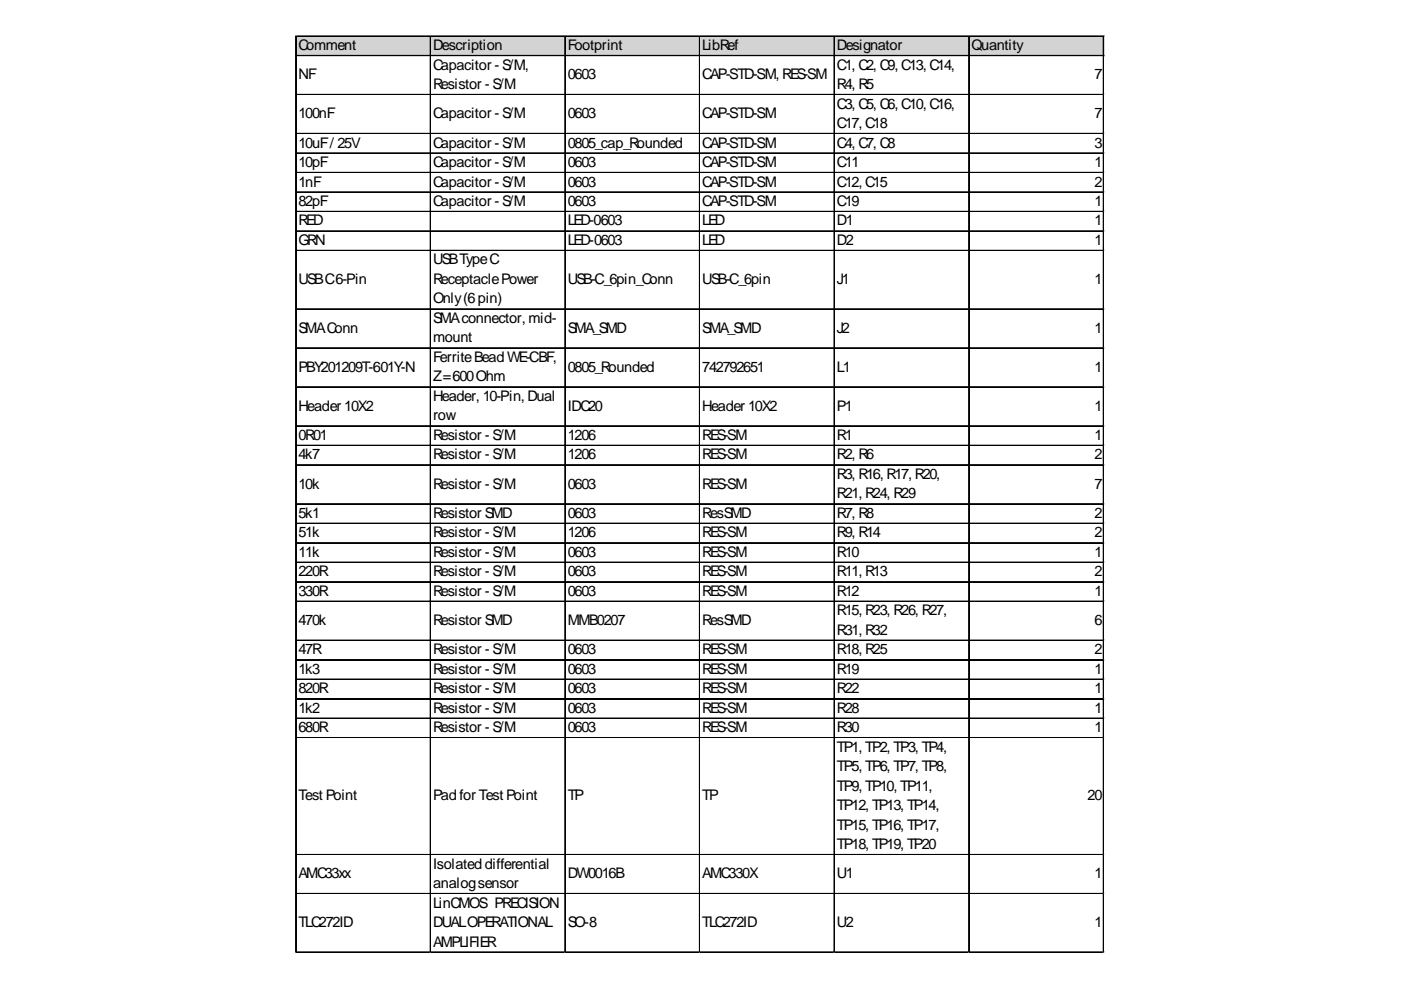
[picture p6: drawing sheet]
<svg xmlns="http://www.w3.org/2000/svg" width="297mm" height="210mm" viewBox="0 0 297 210" stroke-linecap="round" stroke-linejoin="round" font-family="sans-serif">
<defs><g id="words">
<g font-size="3.1">
<text x="63.3" y="10.6">Comment</text>
<text x="91.8" y="10.6">Description</text>
<text x="120.4" y="10.6">Footprint</text>
<text x="148.9" y="10.6">LibRef</text>
<text x="177.4" y="10.6">Designator</text>
<text x="206" y="10.6">Quantity</text>
<text x="63.3" y="16.8">NF</text>
<text x="91.8" y="14.8">Capacitor - S/M,</text>
<text x="120.4" y="16.8">0603</text>
<text x="148.9" y="16.8">CAP-STD-SM, RES-SM</text>
<text x="177.4" y="14.8">C1, C2, C9, C13, C14,</text>
<text x="232" y="16.8">7</text>
<text x="91.8" y="18.9">Resistor - S/M</text>
<text x="177.4" y="18.9">R4, R5</text>
<text x="177.4" y="23">C3, C5, C6, C10, C16,</text>
<text x="63.3" y="25.1">100nF</text>
<text x="91.8" y="25.1">Capacitor - S/M</text>
<text x="120.4" y="25.1">0603</text>
<text x="148.9" y="25.1">CAP-STD-SM</text>
<text x="177.4" y="27.1">C17, C18</text>
<text x="232" y="25.1">7</text>
<text x="63.3" y="31.3">10uF/ 25V</text>
<text x="63.3" y="35.4">10pF</text>
<text x="91.8" y="31.3">Capacitor - S/M</text>
<text x="91.8" y="35.4">Capacitor - S/M</text>
<text x="120.4" y="31.3">0805_cap_Rounded</text>
<text x="120.4" y="35.4">0603</text>
<text x="148.9" y="31.3">CAP-STD-SM</text>
<text x="148.9" y="35.4">CAP-STD-SM</text>
<text x="177.4" y="31.3">C4, C7, C8</text>
<text x="177.4" y="35.4">C11</text>
<text x="232" y="31.3">3</text>
<text x="232" y="35.4">1</text>
<text x="63.3" y="39.5">1nF</text>
<text x="91.8" y="39.5">Capacitor - S/M</text>
<text x="120.4" y="39.5">0603</text>
<text x="148.9" y="39.5">CAP-STD-SM</text>
<text x="177.4" y="39.5">C12, C15</text>
<text x="232" y="39.5">2</text>
<text x="63.3" y="43.7">82pF</text>
<text x="63.3" y="47.8">RED</text>
<text x="91.8" y="43.7">Capacitor - S/M</text>
<text x="120.4" y="43.7">0603</text>
<text x="120.4" y="47.8">LED-0603</text>
<text x="148.9" y="43.7">CAP-STD-SM</text>
<text x="148.9" y="47.8">LED</text>
<text x="177.4" y="43.7">C19</text>
<text x="177.4" y="47.8">D1</text>
<text x="232" y="43.7">1</text>
<text x="232" y="47.8">1</text>
<text x="63.3" y="51.9">GRN</text>
<text x="120.4" y="51.9">LED-0603</text>
<text x="148.9" y="51.9">LED</text>
<text x="177.4" y="51.9">D2</text>
<text x="232" y="51.9">1</text>
<text x="91.8" y="56.1">USBTypeC</text>
<text x="63.3" y="60.2">USBC6-Pin</text>
<text x="91.8" y="60.2">ReceptaclePower</text>
<text x="91.8" y="64.3">Only(6pin)</text>
<text x="120.4" y="60.2">USB-C_6pin_Conn</text>
<text x="148.9" y="60.2">USB-C_6pin</text>
<text x="177.4" y="60.2">J1</text>
<text x="232" y="60.2">1</text>
<text x="63.3" y="70.5">SMAConn</text>
<text x="91.8" y="68.5">SMAconnector, mid-</text>
<text x="120.4" y="70.5">SMA_SMD</text>
<text x="148.9" y="70.5">SMA_SMD</text>
<text x="177.4" y="70.5">J2</text>
<text x="232" y="70.5">1</text>
<text x="91.8" y="72.6">mount</text>
<text x="91.8" y="76.7">FerriteBead WE-CBF,</text>
<text x="63.3" y="78.8">PBY201209T-601Y-N</text>
<text x="91.8" y="80.9">Z=600Ohm</text>
<text x="120.4" y="78.8">0805_Rounded</text>
<text x="148.9" y="78.8">742792651</text>
<text x="177.4" y="78.8">L1</text>
<text x="232" y="78.8">1</text>
<text x="63.3" y="87.1">Header 10X2</text>
<text x="91.8" y="85">Header, 10-Pin, Dual</text>
<text x="91.8" y="89.1">row</text>
<text x="120.4" y="87.1">IDC20</text>
<text x="148.9" y="87.1">Header 10X2</text>
<text x="177.4" y="87.1">P1</text>
<text x="232" y="87.1">1</text>
<text x="63.3" y="93.3">0R01</text>
<text x="91.8" y="93.3">Resistor - S/M</text>
<text x="120.4" y="93.3">1206</text>
<text x="148.9" y="93.3">RES-SM</text>
<text x="177.4" y="93.3">R1</text>
<text x="232" y="93.3">1</text>
<text x="63.3" y="97.4">4k7</text>
<text x="91.8" y="97.4">Resistor - S/M</text>
<text x="120.4" y="97.4">1206</text>
<text x="148.9" y="97.4">RES-SM</text>
<text x="177.4" y="97.4">R2, R6</text>
<text x="177.4" y="101.5">R3, R16, R17, R20,</text>
<text x="232" y="97.4">2</text>
<text x="63.3" y="103.6">10k</text>
<text x="91.8" y="103.6">Resistor - S/M</text>
<text x="120.4" y="103.6">0603</text>
<text x="148.9" y="103.6">RES-SM</text>
<text x="177.4" y="105.7">R21, R24, R29</text>
<text x="232" y="103.6">7</text>
<text x="63.3" y="109.8">5k1</text>
<text x="63.3" y="113.9">51k</text>
<text x="91.8" y="109.8">Resistor SMD</text>
<text x="91.8" y="113.9">Resistor - S/M</text>
<text x="120.4" y="109.8">0603</text>
<text x="120.4" y="113.9">1206</text>
<text x="148.9" y="109.8">ResSMD</text>
<text x="148.9" y="113.9">RES-SM</text>
<text x="177.4" y="109.8">R7, R8</text>
<text x="177.4" y="113.9">R9, R14</text>
<text x="232" y="109.8">2</text>
<text x="232" y="113.9">2</text>
<text x="63.3" y="118.1">11k</text>
<text x="91.8" y="118.1">Resistor - S/M</text>
<text x="120.4" y="118.1">0603</text>
<text x="148.9" y="118.1">RES-SM</text>
<text x="177.4" y="118.1">R10</text>
<text x="232" y="118.1">1</text>
<text x="63.3" y="122.2">220R</text>
<text x="91.8" y="122.2">Resistor - S/M</text>
<text x="120.4" y="122.2">0603</text>
<text x="148.9" y="122.2">RES-SM</text>
<text x="177.4" y="122.2">R11, R13</text>
<text x="232" y="122.2">2</text>
<text x="63.3" y="126.3">330R</text>
<text x="91.8" y="126.3">Resistor - S/M</text>
<text x="120.4" y="126.3">0603</text>
<text x="148.9" y="126.3">RES-SM</text>
<text x="177.4" y="126.3">R12</text>
<text x="177.4" y="130.5">R15, R23, R26, R27,</text>
<text x="232" y="126.3">1</text>
<text x="63.3" y="132.5">470k</text>
<text x="91.8" y="132.5">Resistor SMD</text>
<text x="120.4" y="132.5">MMB0207</text>
<text x="148.9" y="132.5">ResSMD</text>
<text x="177.4" y="134.6">R31, R32</text>
<text x="232" y="132.5">6</text>
<text x="63.3" y="138.7">47R</text>
<text x="63.3" y="142.8">1k3</text>
<text x="91.8" y="138.7">Resistor - S/M</text>
<text x="91.8" y="142.8">Resistor - S/M</text>
<text x="120.4" y="138.7">0603</text>
<text x="120.4" y="142.8">0603</text>
<text x="148.9" y="138.7">RES-SM</text>
<text x="148.9" y="142.8">RES-SM</text>
<text x="177.4" y="138.7">R18, R25</text>
<text x="177.4" y="142.8">R19</text>
<text x="232" y="138.7">2</text>
<text x="232" y="142.8">1</text>
<text x="63.3" y="147">820R</text>
<text x="91.8" y="147">Resistor - S/M</text>
<text x="120.4" y="147">0603</text>
<text x="148.9" y="147">RES-SM</text>
<text x="177.4" y="147">R22</text>
<text x="232" y="147">1</text>
<text x="63.3" y="151.1">1k2</text>
<text x="63.3" y="155.2">680R</text>
<text x="91.8" y="151.1">Resistor - S/M</text>
<text x="91.8" y="155.2">Resistor - S/M</text>
<text x="120.4" y="151.1">0603</text>
<text x="120.4" y="155.2">0603</text>
<text x="148.9" y="151.1">RES-SM</text>
<text x="148.9" y="155.2">RES-SM</text>
<text x="177.4" y="151.1">R28</text>
<text x="177.4" y="155.2">R30</text>
<text x="232" y="151.1">1</text>
<text x="232" y="155.2">1</text>
<text x="177.4" y="159.4">TP1, TP2, TP3, TP4,</text>
<text x="177.4" y="163.5">TP5, TP6, TP7, TP8,</text>
<text x="177.4" y="167.6">TP9, TP10, TP11,</text>
<text x="63.3" y="169.7">Test Point</text>
<text x="91.8" y="169.7">Pad for Test Point</text>
<text x="120.4" y="169.7">TP</text>
<text x="148.9" y="169.7">TP</text>
<text x="177.4" y="171.8">TP12, TP13, TP14,</text>
<text x="230.6" y="169.7">20</text>
<text x="177.4" y="175.9">TP15, TP16, TP17,</text>
<text x="91.8" y="184.2">Isolated differential</text>
<text x="177.4" y="180">TP18, TP19, TP20</text>
<text x="63.3" y="186.2">AMC33xx</text>
<text x="91.8" y="188.3">analogsensor</text>
<text x="120.4" y="186.2">DW0016B</text>
<text x="148.9" y="186.2">AMC330X</text>
<text x="177.4" y="186.2">U1</text>
<text x="232" y="186.2">1</text>
<text x="63.3" y="196.6">TLC272ID</text>
<text x="91.8" y="192.4">LinCMOS PRECISION</text>
<text x="91.8" y="196.6">DUALOPERATIONAL</text>
<text x="120.4" y="196.6">SO-8</text>
<text x="148.9" y="196.6">TLC272ID</text>
<text x="177.4" y="196.6">U2</text>
<text x="232" y="196.6">1</text>
<text x="91.8" y="200.7">AMPLIFIER</text>
</g>
</g></defs>
<path d="M62.8 7.8h171.4v4.1h-171.4z" fill="#d3d3d3"/>
<g fill="none" stroke="#000" stroke-width=".21">
<path d="M62.7 7.6v194.4M62.8 7.6v194.4M62.9 7.6h171.2M62.9 7.7h171.2M62.9 11.7h171.2M62.9 11.8h171.2M91.2 7.8v194.2M91.3 7.8v194.2M119.7 7.8v194.2M119.8 7.8v194.2M148.3 7.8v194.2M148.4 7.8v194.2"/>
<path d="M176.8 7.8v194.2M176.9 7.8v194.2M205.4 7.8v194.2M205.5 7.8v194.2M233.9 7.8v194.2M234 7.8v194.2M62.9 20h171.2M62.9 20.1h171.2M62.9 28.3h171.2M62.9 28.4h171.2M62.9 32.4h171.2M62.9 32.5h171.2"/>
<path d="M62.9 36.5h171.2M62.9 36.6h171.2M62.9 40.7h171.2M62.9 40.8h171.2M62.9 44.8h171.2M62.9 44.9h171.2M62.9 48.9h171.2M62.9 49h171.2M62.9 53.1h171.2M62.9 53.2h171.2M62.9 65.5h171.2M62.9 65.6h171.2"/>
<path d="M62.9 73.7h171.2M62.9 73.8h171.2M62.9 82h171.2M62.9 82.1h171.2M62.9 90.3h171.2M62.9 90.4h171.2M62.9 94.4h171.2M62.9 94.5h171.2M62.9 98.5h171.2M62.9 98.6h171.2M62.9 106.8h171.2M62.9 106.9h171.2"/>
<path d="M62.9 110.9h171.2M62.9 111h171.2M62.9 115h171.2M62.9 115.1h171.2M62.9 119.2h171.2M62.9 119.3h171.2M62.9 123.3h171.2M62.9 123.4h171.2M62.9 127.4h171.2M62.9 127.5h171.2M62.9 135.7h171.2M62.9 135.8h171.2"/>
<path d="M62.9 139.8h171.2M62.9 139.9h171.2M62.9 144h171.2M62.9 144.1h171.2M62.9 148.1h171.2M62.9 148.2h171.2M62.9 152.2h171.2M62.9 152.3h171.2M62.9 156.4h171.2M62.9 156.5h171.2M62.9 181.2h171.2M62.9 181.3h171.2"/>
<path d="M62.9 189.4h171.2M62.9 189.5h171.2M62.9 201.8h171.2M62.9 201.9h171.2"/>
</g>
<path d="M62.7 202v.1" fill="none" stroke="#e0e0e0" stroke-width=".21"/>
<path d="M62.7 202l.2 .1z" fill="#e0e0e0"/>
<path d="M91.2 202v.1" fill="none" stroke="#e0e0e0" stroke-width=".21"/>
<path d="M91.2 202l.2 .1z" fill="#e0e0e0"/>
<path d="M119.7 202v.1" fill="none" stroke="#e0e0e0" stroke-width=".21"/>
<path d="M119.7 202l.3 .1z" fill="#e0e0e0"/>
<path d="M148.3 202v.1" fill="none" stroke="#e0e0e0" stroke-width=".21"/>
<path d="M148.3 202l.2 .1z" fill="#e0e0e0"/>
<path d="M176.8 202v.1" fill="none" stroke="#e0e0e0" stroke-width=".21"/>
<path d="M176.8 202l.2 .1z" fill="#e0e0e0"/>
<path d="M205.4 202v.1" fill="none" stroke="#e0e0e0" stroke-width=".21"/>
<path d="M205.4 202l.2 .1z" fill="#e0e0e0"/>
<path d="M233.9 202v.1" fill="none" stroke="#e0e0e0" stroke-width=".21"/>
<path d="M233.9 202l.2 .1z" fill="#e0e0e0"/>
<path d="M234.1 20h.1" fill="none" stroke="#e0e0e0" stroke-width=".21"/>
<path d="M234.1 20l.1 .2z" fill="#e0e0e0"/>
<path d="M234.1 28.3h.1" fill="none" stroke="#e0e0e0" stroke-width=".21"/>
<path d="M234.1 28.3l.1 .2z" fill="#e0e0e0"/>
<path d="M234.1 32.4h.1" fill="none" stroke="#e0e0e0" stroke-width=".21"/>
<path d="M234.1 32.4l.1 .2z" fill="#e0e0e0"/>
<path d="M234.1 36.5h.1" fill="none" stroke="#e0e0e0" stroke-width=".21"/>
<path d="M234.1 36.5l.1 .2z" fill="#e0e0e0"/>
<path d="M234.1 40.7h.1" fill="none" stroke="#e0e0e0" stroke-width=".21"/>
<path d="M234.1 40.7l.1 .2z" fill="#e0e0e0"/>
<path d="M234.1 44.8h.1" fill="none" stroke="#e0e0e0" stroke-width=".21"/>
<path d="M234.1 44.8l.1 .2z" fill="#e0e0e0"/>
<path d="M234.1 48.9h.1" fill="none" stroke="#e0e0e0" stroke-width=".21"/>
<path d="M234.1 48.9l.1 .2z" fill="#e0e0e0"/>
<path d="M234.1 53.1h.1" fill="none" stroke="#e0e0e0" stroke-width=".21"/>
<path d="M234.1 53.1l.1 .2z" fill="#e0e0e0"/>
<path d="M234.1 65.5h.1" fill="none" stroke="#e0e0e0" stroke-width=".21"/>
<path d="M234.1 65.5l.1 .2z" fill="#e0e0e0"/>
<path d="M234.1 73.7h.1" fill="none" stroke="#e0e0e0" stroke-width=".21"/>
<path d="M234.1 73.7l.1 .2z" fill="#e0e0e0"/>
<path d="M234.1 82h.1" fill="none" stroke="#e0e0e0" stroke-width=".21"/>
<path d="M234.1 82l.1 .2z" fill="#e0e0e0"/>
<path d="M234.1 90.3h.1" fill="none" stroke="#e0e0e0" stroke-width=".21"/>
<path d="M234.1 90.3l.1 .2z" fill="#e0e0e0"/>
<path d="M234.1 94.4h.1" fill="none" stroke="#e0e0e0" stroke-width=".21"/>
<path d="M234.1 94.4l.1 .2z" fill="#e0e0e0"/>
<path d="M234.1 98.5h.1" fill="none" stroke="#e0e0e0" stroke-width=".21"/>
<path d="M234.1 98.5l.1 .2z" fill="#e0e0e0"/>
<path d="M234.1 106.8h.1" fill="none" stroke="#e0e0e0" stroke-width=".21"/>
<path d="M234.1 106.8l.1 .2z" fill="#e0e0e0"/>
<path d="M234.1 110.9h.1" fill="none" stroke="#e0e0e0" stroke-width=".21"/>
<path d="M234.1 110.9l.1 .2z" fill="#e0e0e0"/>
<path d="M234.1 115h.1" fill="none" stroke="#e0e0e0" stroke-width=".21"/>
<path d="M234.1 115l.1 .3z" fill="#e0e0e0"/>
<path d="M234.1 119.2h.1" fill="none" stroke="#e0e0e0" stroke-width=".21"/>
<path d="M234.1 119.2l.1 .2z" fill="#e0e0e0"/>
<path d="M234.1 123.3h.1" fill="none" stroke="#e0e0e0" stroke-width=".21"/>
<path d="M234.1 123.3l.1 .2z" fill="#e0e0e0"/>
<path d="M234.1 127.4h.1" fill="none" stroke="#e0e0e0" stroke-width=".21"/>
<path d="M234.1 127.4l.1 .2z" fill="#e0e0e0"/>
<path d="M234.1 135.7h.1" fill="none" stroke="#e0e0e0" stroke-width=".21"/>
<path d="M234.1 135.7l.1 .2z" fill="#e0e0e0"/>
<path d="M234.1 139.8h.1" fill="none" stroke="#e0e0e0" stroke-width=".21"/>
<path d="M234.1 139.8l.1 .2z" fill="#e0e0e0"/>
<path d="M234.1 144h.1" fill="none" stroke="#e0e0e0" stroke-width=".21"/>
<path d="M234.1 144l.1 .2z" fill="#e0e0e0"/>
<path d="M234.1 148.1h.1" fill="none" stroke="#e0e0e0" stroke-width=".21"/>
<path d="M234.1 148.1l.1 .2z" fill="#e0e0e0"/>
<path d="M234.1 152.2h.1" fill="none" stroke="#e0e0e0" stroke-width=".21"/>
<path d="M234.1 152.2l.1 .2z" fill="#e0e0e0"/>
<path d="M234.1 156.4h.1" fill="none" stroke="#e0e0e0" stroke-width=".21"/>
<path d="M234.1 156.4l.1 .2z" fill="#e0e0e0"/>
<path d="M234.1 181.2h.1" fill="none" stroke="#e0e0e0" stroke-width=".21"/>
<path d="M234.1 181.2l.1 .2z" fill="#e0e0e0"/>
<path d="M234.1 189.4h.1" fill="none" stroke="#e0e0e0" stroke-width=".21"/>
<path d="M234.1 189.4l.1 .2z" fill="#e0e0e0"/>
<path d="M234.1 201.8h.1" fill="none" stroke="#e0e0e0" stroke-width=".21"/>
<path d="M234.1 201.8l.1 .2z" fill="#e0e0e0"/>
<use href="#words"/>
</svg>
